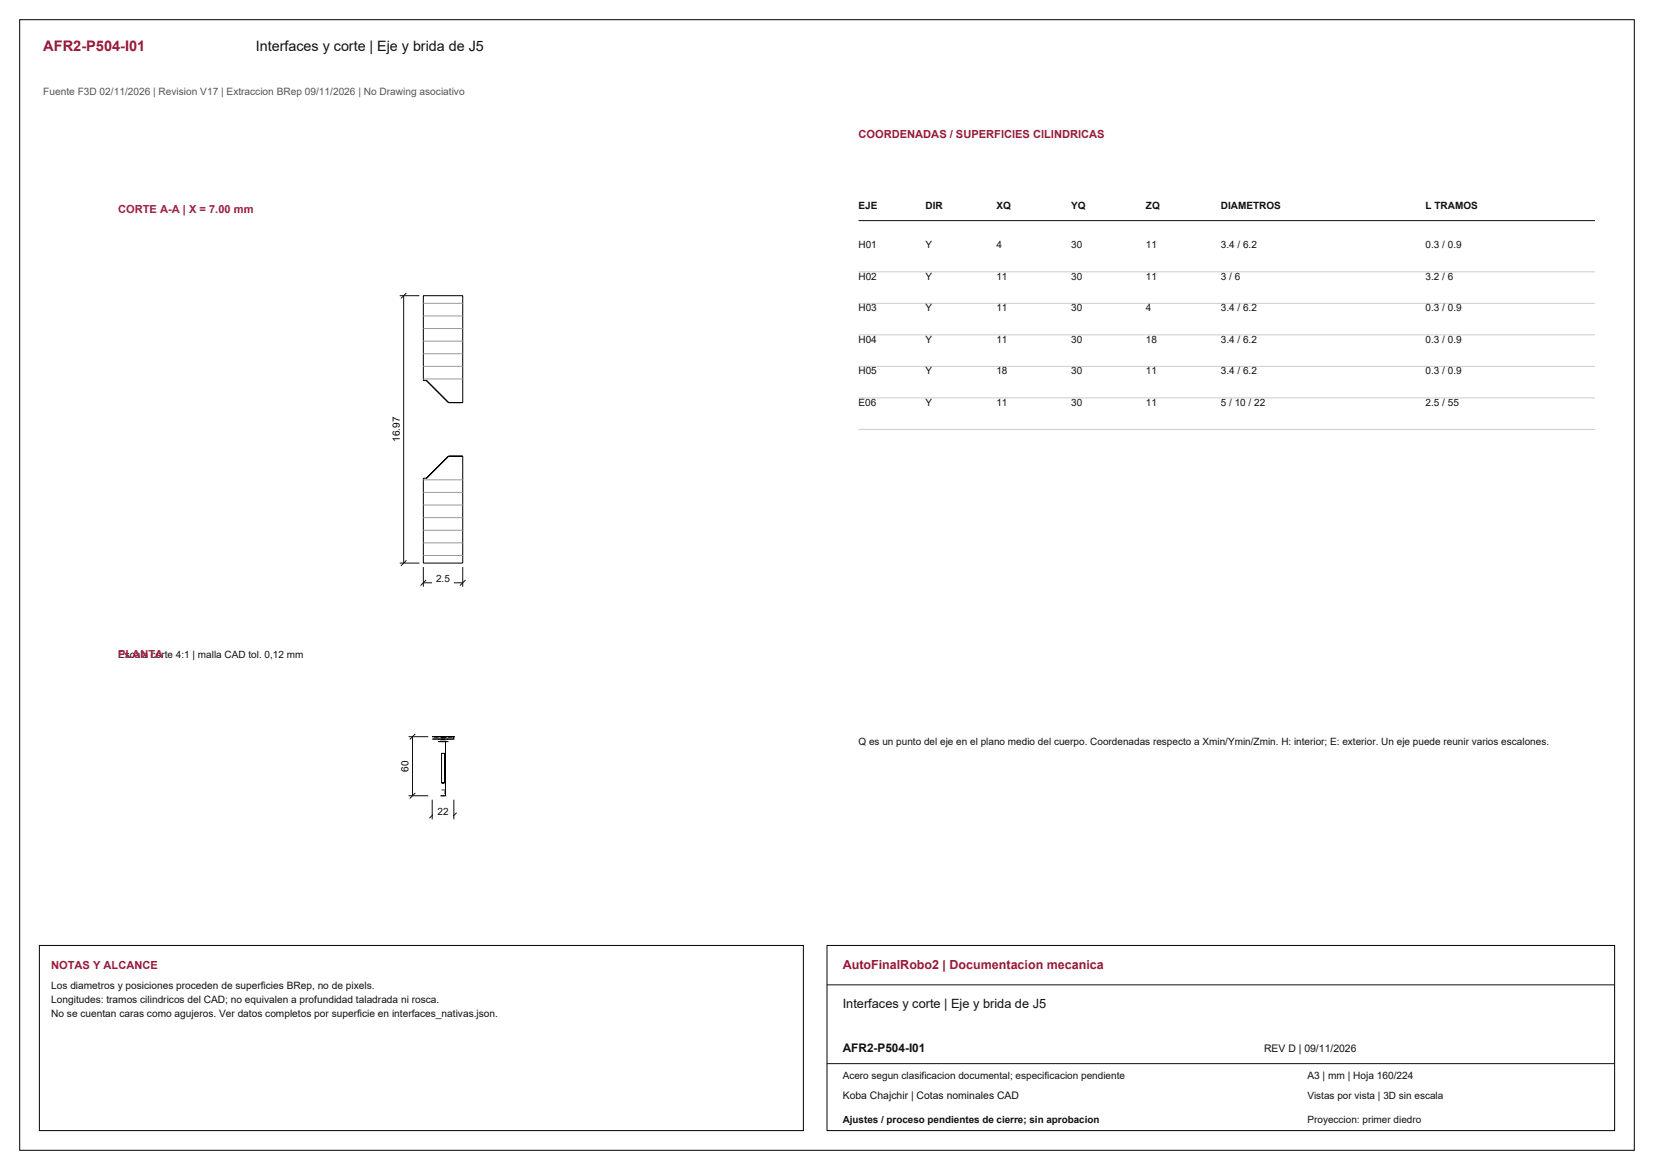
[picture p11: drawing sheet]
<svg xmlns="http://www.w3.org/2000/svg" width="420mm" height="297mm" viewBox="0 0 420 297" stroke-linecap="round" stroke-linejoin="round" font-family="sans-serif">
<defs><g id="words">
<text font-size="3.7" fill="#981b39" x="11" y="13">AFR2-P504-I01</text>
<text font-size="3.6" fill="#111" x="65" y="13">Interfaces y corte | Eje y brida de J5</text>
<text font-size="3.2" fill="#981b39" x="214" y="246">AutoFinalRobo2 | Documentacion mecanica</text>
<text font-size="3.2" fill="#111" x="214" y="256">Interfaces y corte | Eje y brida de J5</text>
<text font-size="3" fill="#111" x="214" y="267">AFR2-P504-I01</text>
<g font-size="2.8" fill="#981b39">
<text x="218" y="35">COORDENADAS / SUPERFICIES CILINDRICAS</text>
<text x="13" y="246">NOTAS Y ALCANCE</text>
</g>
<g font-size="2.8" fill="#a91843">
<text x="30" y="54">CORTE A-A | X = 7.00 mm</text>
<text x="30" y="167">PLANTA</text>
</g>
<text font-size="2.6" fill="#555" x="11" y="24">Fuente F3D 02/11/2026 | Revision V17 | Extraccion BRep 09/11/2026 | No Drawing asociativo</text>
<g font-size="2.6" fill="#111">
<text x="13" y="251">Los diametros y posiciones proceden de superficies BRep, no de pixels.</text>
<text x="13" y="254.6">Longitudes: tramos cilindricos del CAD; no equivalen a profundidad taladrada ni rosca.</text>
<text x="13" y="258.2">No se cuentan caras como agujeros. Ver datos completos por superficie en interfaces_nativas.json.</text>
<text x="321" y="267">REV D | 09/11/2026</text>
<text x="332" y="274">A3 | mm | Hoja 160/224</text>
<text x="214" y="279">Koba Chajchir | Cotas nominales CAD</text>
</g>
<g font-size="2.5" fill="#111">
<text x="218" y="53">EJE</text>
<text x="235" y="53">DIR</text>
<text x="253" y="53">XQ</text>
<text x="272" y="53">YQ</text>
<text x="291" y="53">ZQ</text>
<text x="310" y="53">DIAMETROS</text>
<text x="362" y="53">L TRAMOS</text>
<text x="218" y="63">H01</text>
<text x="235" y="63">Y</text>
<text x="253" y="63">4</text>
<text x="272" y="63">30</text>
<text x="291" y="63">11</text>
<text x="310" y="63">3.4 / 6.2</text>
<text x="362" y="63">0.3 / 0.9</text>
<text x="218" y="71">H02</text>
<text x="235" y="71">Y</text>
<text x="253" y="71">11</text>
<text x="272" y="71">30</text>
<text x="291" y="71">11</text>
<text x="310" y="71">3 / 6</text>
<text x="362" y="71">3.2 / 6</text>
<text x="218" y="79">H03</text>
<text x="235" y="79">Y</text>
<text x="253" y="79">11</text>
<text x="272" y="79">30</text>
<text x="291" y="79">4</text>
<text x="310" y="79">3.4 / 6.2</text>
<text x="362" y="79">0.3 / 0.9</text>
<text x="218" y="87">H04</text>
<text x="235" y="87">Y</text>
<text x="253" y="87">11</text>
<text x="272" y="87">30</text>
<text x="291" y="87">18</text>
<text x="310" y="87">3.4 / 6.2</text>
<text x="362" y="87">0.3 / 0.9</text>
<text x="218" y="95">H05</text>
<text x="235" y="95">Y</text>
<text x="253" y="95">18</text>
<text x="272" y="95">30</text>
<text x="291" y="95">11</text>
<text x="310" y="95">3.4 / 6.2</text>
<text x="362" y="95">0.3 / 0.9</text>
<text x="218" y="103">E06</text>
<text x="235" y="103">Y</text>
<text x="253" y="103">11</text>
<text x="272" y="103">30</text>
<text x="291" y="103">11</text>
<text x="310" y="103">5 / 10 / 22</text>
<text x="362" y="103">2.5 / 55</text>
<text x="110.7" y="147.7">2.5</text>
<text x="30" y="167">Escala corte 4:1 | malla CAD tol. 0,12 mm</text>
<text x="218" y="189">Q es un punto del eje en el plano medio del cuerpo. Coordenadas respecto a Xmin/Ymin/Zmin. H: interior; E: exterior. Un eje puede reunir varios escalones.</text>
<text x="111.1" y="206.8">22</text>
<text x="214" y="274">Acero segun clasificacion documental; especificacion pendiente</text>
<text x="332" y="279">Vistas por vista | 3D sin escala</text>
<text x="214" y="285">Ajustes / proceso pendientes de cierre; sin aprobacion</text>
<text x="332" y="285">Proyeccion: primer diedro</text>
</g>
<g font-size="2.5">
<text x="101.5" y="112.2" transform="rotate(-90 101.5 112.2)">16.97</text>
<text x="103.8" y="195.9" transform="rotate(-90 103.8 195.9)">60</text>
</g>
</g></defs>
<path d="M5 5h410v287h-410zM107.5 75.1h10v27.1h-3.6l-5.6-5.6h-.8zM107.5 121.4h.8l5.6-5.6h3.6v27.1h-10z" fill="none" stroke="#000" stroke-width=".25"/>
<path d="M107.5 143.9v5M107.5 147.9h10M108.2 147.2l-1.4 1.4M117.5 143.9v5M118.2 147.2l-1.4 1.4" fill="none" stroke="#111" stroke-width=".25"/>
<path d="M109.7 145.8h5.6v3h-5.6z" fill-rule="evenodd" fill="#fff"/>
<path d="M101.5 75.1h5M102.5 75.1v67.8M103.2 74.4l-1.4 1.4M101.5 142.9h5M103.2 142.2l-1.4 1.4" fill="none" stroke="#111" stroke-width=".25"/>
<path d="M98.7 105.1h3.2v7.8h-3.2z" fill-rule="evenodd" fill="#fff"/>
<g fill="none" stroke="#9a9a9a" stroke-width=".25">
<path d="M107.5 77h10M107.5 96.2h10M107.5 93h10M107.5 89.8h10M107.5 86.6h10M107.5 83.4h10M107.5 80.2h10M107.5 137.8h10M107.5 134.6h10M107.5 131.4h10M107.5 128.2h10M107.5 125h10"/>
<path d="M107.5 121.8h10M107.5 141h10"/>
</g>
<g fill="none" stroke="#8c8c8c" stroke-width=".25" stroke-dasharray="1.1 .8" stroke-linecap="butt">
<path d="M109.9 187.6h-.1M110 187.6h.1M110 187.6h-.1M110.1 187.6h-.1M110.1 187.6h.1M110.1 187.6h.2M110.2 187.6h-.2M110.2 187.6h-.1M110.2 187.6h.2M110.3 187.6h-.2M110.3 187.6h.2M110.3 187.2h.1"/>
<path d="M110.4 187.2h-.1M110.4 187.2h.1M110.4 187.6h-.2M110.4 187.6h.2M110.5 187.6h-.3M110.5 187.6h-.2M110.5 187.6h.2M110.5 187.2h-.1M110.5 187.2h.1M110.6 187.6h-.2M110.6 187.6h.2M110.6 187.2h-.1"/>
<path d="M110.6 187.2h.2M110.7 187.6h-.2M110.7 187.6h.2M110.8 187.2h-.2M110.8 187.2h.1M110.8 187.6h-.2M110.8 187.6h.2M110.9 187.6h-.2M110.9 187.6h.2M110.9 187.2h-.1M110.9 187.2h.2M111 187.6h-.2"/>
<path d="M111 187.6h.2M111.1 187.2h-.2M111.1 187.6h-.4M111.1 187.6h-.2M111.1 187.6h.2M111.1 187.2h.1M111.2 187.2h-.1M111.2 187.2v-.2M111.2 187.6h-.2M111.2 187.6h.2M111.2 187.7h.1M111.2 188.3h.1"/>
<path d="M111.3 187.7h-.1M111.3 187.7h.1M111.3 187.6h-.2M111.3 187.6h.1M111.3 188.3h-.1M111.4 187.6h-.2M111.4 187.6h.1M111.4 187.7v-.1M111.4 187.7h.1M111.4 188.3h-.1M111.4 187.6h-.1M111.4 187.6h-.3"/>
<path d="M111.5 187.7h-.1M111.5 187.6h-.1M111.5 187.6h.1M111.5 188.3h-.1M111.5 187.6l-.3-.4M111.6 187.6h-.1M111.6 187.6h.2M111.7 188.3h-.2M111.7 187.6h.1M111.8 187.6h.1M111.8 187.6h-.1M111.8 187.8h.1"/>
<path d="M111.8 187.6h-.2M111.8 187.6h.2M111.8 187.6h-.4M111.9 187.8h.1M111.9 187.8h-.1M111.9 187.6h.1M111.9 187.6h-.1M111.9 187.6h.2M111.9 188.3h.1M111.9 188.3h-.2M112 188.3h.1M112 188.3h-.1"/>
<path d="M112 187.8h.2M112 187.8h-.1M112 187.7h.2M112 187.6v.1M112 187.6h-.2M112 187.6h-.1M112.1 187.6h-.2M112.1 187.6h.1M112.1 187.6h.2M112.1 188.3h.2M112.1 188.3h-.1M112.1 187.2h.1"/>
<path d="M112.2 187.8h.1M112.2 187.8h-.2M112.2 188.3h-.3M112.2 187.7h.2M112.2 187.7h-.2M112.2 187.6h-.4M112.2 187.6h-.1M112.2 187.6h.2M112.2 187.2h-.1M112.2 187.2h.2M112.2 187.7h.3M112.3 188.3h.2"/>
<path d="M112.3 188.3h-.2M112.3 187.6h-.2M112.3 187.6h.2M112.3 187.8h.3M112.3 187.8h-.1M112.4 187.2h-.2M112.4 187.2h.1M112.4 187.7h.2M112.4 187.7h-.2M112.4 188.3h-.2M112.4 187.6h-.2M112.4 187.6h.3"/>
<path d="M112.5 188.3h.1M112.5 188.3h-.2M112.5 187.6h-.2M112.5 187.7h.3M112.5 187.6h.2M112.5 187.2h-.1M112.5 187.2h.2M112.6 187.8h.2M112.6 187.8h-.3M112.6 187.6h-.4M112.6 187.7h.2M112.6 187.7h-.2"/>
<path d="M112.6 188.3h.2M112.6 188.3h-.1M112.7 187.6h-.3M112.7 187.6h.2M112.7 187.2h-.2M112.7 187.2h.1M112.7 188.3h-.3M112.7 187.6h-.2M112.8 187.7h.2M112.8 187.8h.1M112.8 187.8h-.2M112.8 187.7h-.2"/>
<path d="M112.8 188.3h.2M112.8 188.3h-.2M112.8 187.2h-.1M112.8 187.2h.1M112.9 187.6h-.2M112.9 187.6h.1M112.9 191.2h-.8M112.9 187.2h-.1M112.9 187.6h.2M112.9 187.2v-.2M112.9 187.8h.2M112.9 187.8h-.1"/>
<path d="M113 188.3h.1M113 188.3h-.2M113 188.3h-.3M113 187.7v-.1M113 187.6h.1M113 187.6h.2M113 187.7h-.2M113 187.6h-.4M113 187.6h-.1M113.1 188.3h-.1M113.1 187.6h-.2M113.1 187.6h.1"/>
<path d="M113.1 187.8h.1M113.1 187.8h-.2M113.1 187.6h-.1M113.2 187.6h-.2M113.2 187.6h-.1M113.2 187.6h.1M113.2 187.8h-.1M113.2 187.6h.2M113.2 188.3h-.2M113.2 187.8v-.8M113.3 187.6h-.1M113.3 187.6l-.4-.4"/>
<path d="M113.4 187.6h.1M113.4 187.6h-.2M113.4 187.6h-.4M113.4 188.3h-.2M113.5 187.6h.1M113.5 187.6h-.1M113.5 187.7h.1M113.6 188.3h-.2M113.6 187.6h-.1M113.6 187.6h.2M113.6 187.7h.1M113.6 187.7h-.1"/>
<path d="M113.7 188.3h-.1M113.8 187.6h-.4M113.8 187.6h-.2M113.8 187.6h.2M113.8 187.2h.1M113.9 187.2h-.1M113.9 187.2h.1M114 187.6h-.2M114 187.6h.2M114 187.2h-.1M114 187.2h.1M114.1 187.6h-.3"/>
<path d="M114.1 187.2h-.1M114.1 187.2h.2M114.2 187.6h-.2M114.2 187.6h.2M114.3 187.2h-.2M114.3 187.2h.1M114.4 187.6h-.2M114.4 187.6h.2M114.4 187.6h-.3M114.4 187.2h-.1M114.4 187.2h.2M114.6 187.2h-.2"/>
<path d="M114.6 187.6h-.2M114.6 187.6h.2M114.6 187.2h.1M114.7 187.2h-.1M114.7 187.2v-.2M114.7 187.6h-.3M114.8 187.6h-.2M114.8 187.6h.1M114.9 187.6h-.2M114.9 187.6h-.1M114.9 187.6h.1M115 187.6h-.1"/>
<path d="M115 187.6l-.3-.4M115.1 187.6h-.2M115.2 187.6h-.1M112 202h-.1M112.1 202h-.1M112.1 200.5h.1M112.1 202h.1M112.2 200.5h-.1M112.2 202h-.1M112.2 200.5h.2M112.2 202h.2M112.3 202h-.2"/>
<path d="M112.4 200.5h.1M112.4 200.5h-.2M112.4 202h.1M112.4 202h-.2M112.5 202h-.2M112.5 200.5h.1M112.5 200.5h-.1M112.5 202h.1M112.5 202h-.1M112.6 202h-.1M112.6 200.5h.2M112.6 200.5h-.1"/>
<path d="M112.6 202h.2M112.8 200.5h-.2M112.8 202h-.2M112.8 200.5h.1M112.8 202h.1M112.9 200.5h-.1M112.9 202h-.1M112.9 200.5v1.5M113 202h-.2M113.1 202h-.1"/>
</g>
<g fill="none" stroke="#000" stroke-width=".25">
<path d="M109.8 187h5.4M111.2 187h.1M111.3 188.3h2.4M111.4 187.6v.1M112 187.6v.1M112.1 191.2h.8v7.6h-.8zM112.9 187h.1M113 187.6v.1M113.1 188.3v13.7h-1.2M113.2 187h.1M113.6 187.6v.1M114.7 187h.1"/>
<path d="M115.2 187h.1M115.2 187v.6h-5.4"/>
</g>
<path d="M109.8 203v5M109.8 207h5.4M110.4 206.3l-1.4 1.4M115.2 203v5M116 206.3l-1.4 1.4" fill="none" stroke="#111" stroke-width=".25"/>
<path d="M110.1 204.9h4.8v3h-4.8z" fill-rule="evenodd" fill="#fff"/>
<path d="M103.8 187h4.9M104.7 187v15M105.5 186.3l-1.4 1.4M103.8 202h4.9M105.5 201.3l-1.4 1.4" fill="none" stroke="#111" stroke-width=".25"/>
<path d="M100.9 192.4h3.2v4.2h-3.2z" fill-rule="evenodd" fill="#fff"/>
<path d="M218 56h187M210 250h200M210 270h200" fill="none" stroke="#111" stroke-width=".25"/>
<path d="M218 69h187M218 77h187M218 85h187M218 93h187M218 101h187M218 109h187" fill="none" stroke="#ccc" stroke-width=".25"/>
<path d="M10 240h194v47h-194zM210 240h200v47h-200z" fill="none" stroke="#000" stroke-width=".25"/>
<use href="#words"/>
</svg>
